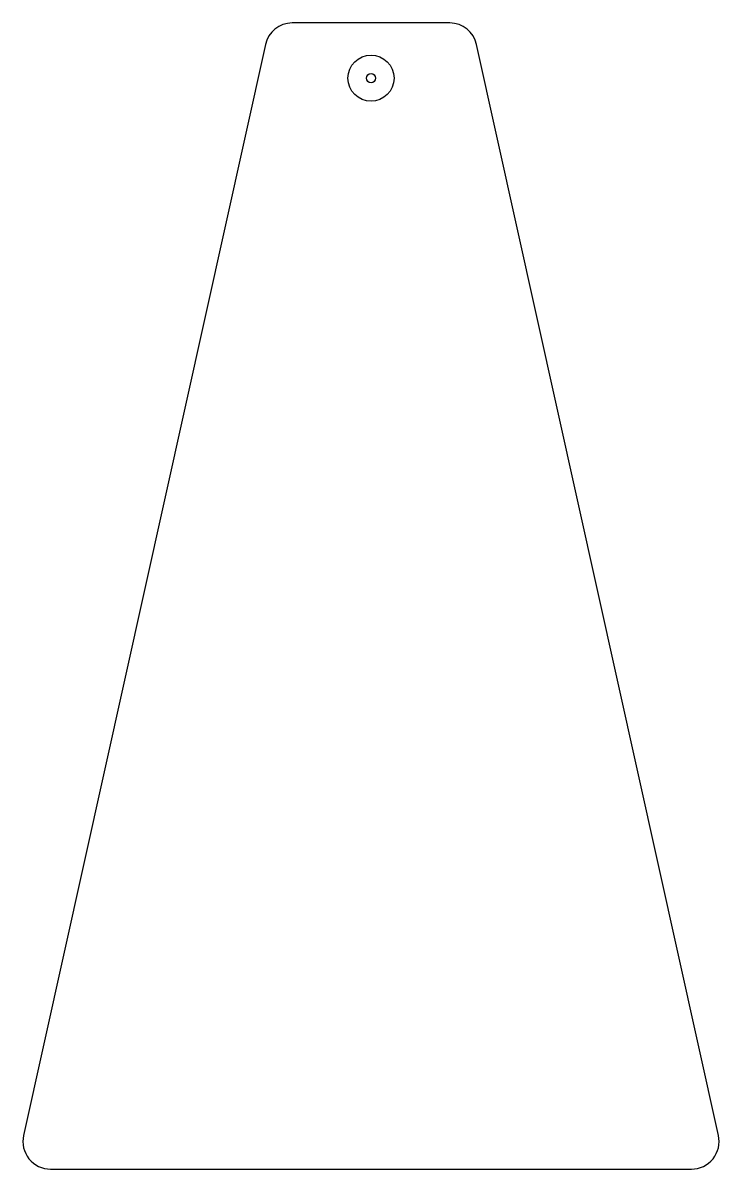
# Model space of a CAD drawing. Header units: millimetres. Extents: x -526 to -374, y 33 to 282.
import ezdxf

# ---------------------------------------------------------------- set-up
doc = ezdxf.new("R2010")
doc.units = ezdxf.units.MM
doc.layers.get('0').update_dxf_attribs({"linetype": 'CONTINUOUS'})

msp = doc.modelspace()

# ---------------------------------------------------------------- linework, layer by layer
msp.add_lwpolyline([(-472.96, 277.3), (-525.5, 40.37, 0.479667), (-519.64, 33.07), (-380.36, 33.07, 0.479667), (-374.5, 40.37), (-427.04, 277.3, 0.351656), (-432.89, 282), (-467.11, 282, 0.351656)], format="xyb", close=True)
for radius in [5, 1]:
    msp.add_circle((-450, 270), radius)

doc.saveas('drawing.dxf')
